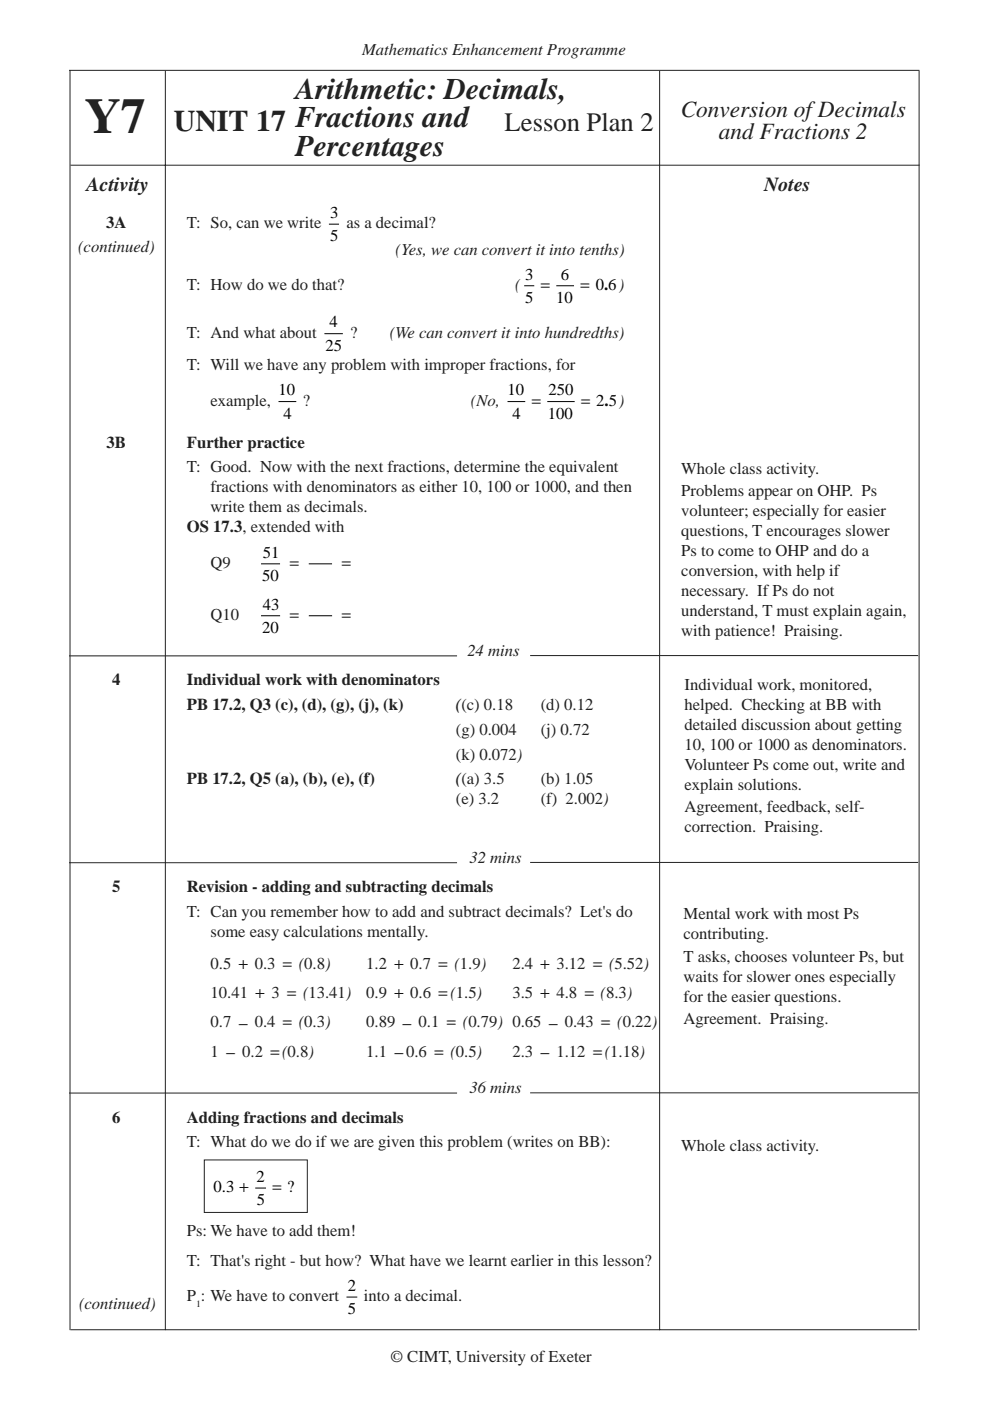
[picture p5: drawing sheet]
<svg xmlns="http://www.w3.org/2000/svg" width="210mm" height="297mm" viewBox="0 0 210 297" stroke-linecap="round" stroke-linejoin="round" font-family="sans-serif">
<defs><g id="words">
<text font-size="10.6" fill="#231f20" x="18" y="28.3">Y7</text>
<g font-size="6.3" fill="#231f20">
<text x="62.7" y="21">Arithmetic: Decimals,</text>
<text x="36.8" y="27.7">UNIT 17 Fractions and</text>
<text x="62.7" y="33">Percentages</text>
</g>
<text font-size="5.6" fill="#231f20" x="107" y="27.7">Lesson Plan 2</text>
<g font-size="4.9" fill="#231f20">
<text x="144.3" y="24.8">Conversion of Decimals</text>
<text x="152.4" y="29.4">and Fractions 2</text>
</g>
<g font-size="4.2" fill="#231f20">
<text x="18.4" y="40.4">Activity</text>
<text x="162" y="40.4">Notes</text>
</g>
<g font-size="3.5" fill="#231f20">
<text x="76.8" y="11.6">Mathematics Enhancement Programme</text>
<text x="16.6" y="53.3">(continued)</text>
<text x="22.5" y="48.4">3A</text>
<text x="39.6" y="48.4">T: So, can we write</text>
<text x="73.4" y="48.4">as a decimal?</text>
<text x="83.9" y="54">(Yes, we can convert it into tenths)</text>
<text x="39.6" y="61.5">T: How do we do that?</text>
<text x="109.2" y="61.5">(</text>
<text x="39.6" y="71.7">T: And what about</text>
<text x="74.3" y="71.7">?</text>
<text x="82.6" y="71.7">(We can convert it into hundredths)</text>
<text x="39.6" y="78.5">T: Will we have any problem with improper fractions, for</text>
<text x="44.6" y="86.1">example,</text>
<text x="64.2" y="86.1">?</text>
<text x="99.9" y="86.1">(No,</text>
<text x="22.6" y="94.9">3B</text>
<text x="39.6" y="94.9">Further practice</text>
<text x="39.6" y="100.1">T: Good. Now with the next fractions, determine the equivalent</text>
<text x="144.4" y="100.5">Whole class activity.</text>
<text x="44.6" y="104.4">fractions with denominators as either 10, 100 or 1000, and then</text>
<text x="144.4" y="105.3">Problems appear on OHP. Ps</text>
<text x="39.6" y="112.8">OS 17.3, extended with</text>
<text x="44.6" y="108.6">write them as decimals.</text>
<text x="144.4" y="109.5">volunteer; especially for easier</text>
<text x="144.4" y="113.7">questions, T encourages slower</text>
<text x="144.4" y="118">Ps to come to OHP and do a</text>
<text x="44.6" y="120.5">Q9</text>
<text x="144.4" y="122.2">conversion, with help if</text>
<text x="44.6" y="131.5">Q10</text>
<text x="144.4" y="126.4">necessary. If Ps do not</text>
<text x="144.4" y="130.7">understand, T must explain again,</text>
<text x="144.4" y="134.9">with patience! Praising.</text>
<text x="99.1" y="139.1">24 mins</text>
<text x="23.8" y="145.3">4</text>
<text x="39.6" y="145.3">Individual work with denominators</text>
<text x="145.1" y="146.3">Individual work, monitored,</text>
<text x="39.6" y="150.6">PB 17.2, Q3 (c), (d), (g), (j), (k)</text>
<text x="96.7" y="150.6">((c) 0.18</text>
<text x="96.7" y="155.8">(g) 0.004</text>
<text x="114.6" y="150.6">(d) 0.12</text>
<text x="114.6" y="155.8">(j) 0.72</text>
<text x="145.1" y="150.6">helped. Checking at BB with</text>
<text x="145.1" y="154.8">detailed discussion about getting</text>
<text x="96.7" y="161">(k) 0.072)</text>
<text x="145.1" y="159">10, 100 or 1000 as denominators.</text>
<text x="39.6" y="166.3">PB 17.2, Q5 (a), (b), (e), (f)</text>
<text x="96.7" y="166.3">((a) 3.5</text>
<text x="114.6" y="166.3">(b) 1.05</text>
<text x="145.1" y="163.3">Volunteer Ps come out, write and</text>
<text x="145.1" y="167.5">explain solutions.</text>
<text x="96.7" y="170.5">(e) 3.2</text>
<text x="114.6" y="170.5">(f) 2.002)</text>
<text x="145.1" y="172.2">Agreement, feedback, self-</text>
<text x="145.1" y="176.5">correction. Praising.</text>
<text x="99.5" y="183">32 mins</text>
<text x="23.8" y="189.2">5</text>
<text x="39.6" y="189.2">Revision - adding and subtracting decimals</text>
<text x="39.6" y="194.4">T: Can you remember how to add and subtract decimals? Let's do</text>
<text x="144.9" y="194.9">Mental work with most Ps</text>
<text x="44.6" y="198.6">some easy calculations mentally.</text>
<text x="144.9" y="199.2">contributing.</text>
<text x="144.9" y="203.9">T asks, chooses volunteer Ps, but</text>
<text x="44.6" y="205.4">0.5 + 0.3 = (0.8)</text>
<text x="77.6" y="205.4">1.2 + 0.7 = (1.9)</text>
<text x="108.6" y="205.4">2.4 + 3.12 = (5.52)</text>
<text x="144.9" y="208.1">waits for slower ones especially</text>
<text x="44.6" y="211.6">10.41 + 3 = (13.41)</text>
<text x="77.6" y="211.6">0.9 + 0.6 =(1.5)</text>
<text x="108.6" y="211.6">3.5 + 4.8 = (8.3)</text>
<text x="144.9" y="212.4">for the easier questions.</text>
<text x="44.6" y="217.8">0.7 − 0.4 = (0.3)</text>
<text x="77.6" y="217.8">0.89 − 0.1 = (0.79) 0.65 − 0.43 = (0.22)</text>
<text x="144.9" y="217.1">Agreement. Praising.</text>
<text x="44.6" y="224.1">1 − 0.2 =(0.8)</text>
<text x="77.6" y="224.1">1.1 −0.6 = (0.5)</text>
<text x="108.6" y="224.1">2.3 − 1.12 =(1.18)</text>
<text x="99.5" y="231.8">36 mins</text>
<text x="23.8" y="238">6</text>
<text x="39.6" y="238">Adding fractions and decimals</text>
<text x="39.6" y="243.3">T: What do we do if we are given this problem (writes on BB):</text>
<text x="144.4" y="244.1">Whole class activity.</text>
<text x="39.6" y="262.1">Ps: We have to add them!</text>
<text x="39.6" y="268.4">T: That's right - but how? What have we learnt earlier in this lesson?</text>
<text x="39.6" y="275.9">P : We have to convert</text>
<text x="77.2" y="275.9">into a decimal.</text>
<text x="16.7" y="277.6">(continued)</text>
<text x="82.8" y="288.8">© CIMT, University of Exeter</text>
</g>
<g font-size="3.5">
<text x="70" y="46.2">3</text>
<text x="70" y="51.1">5</text>
<text x="111.4" y="59.3">3</text>
<text x="118.9" y="59.3">6</text>
<text x="111.4" y="64.2">5</text>
<text x="114.7" y="61.5">=</text>
<text x="117.9" y="64.2">10</text>
<text x="123.1" y="61.5">= 0 6)</text>
<text x="128.1" y="61.5">.</text>
<text x="69.9" y="69.4">4</text>
<text x="69" y="74.4">25</text>
<text x="59" y="83.8">10</text>
<text x="107.6" y="83.8">10</text>
<text x="116.3" y="83.8">250</text>
<text x="60.1" y="88.8">4</text>
<text x="108.6" y="88.8">4</text>
<text x="112.7" y="86.1">=</text>
<text x="116.1" y="88.8">100</text>
<text x="123.2" y="86.1">= 2 5)</text>
<text x="128.2" y="86.1">.</text>
<text x="55.7" y="118.2">51</text>
<text x="55.6" y="123.2">50</text>
<text x="61.5" y="120.5">=</text>
<text x="72.5" y="120.5">=</text>
<text x="55.7" y="129.2">43</text>
<text x="61.5" y="131.5">=</text>
<text x="72.5" y="131.5">=</text>
<text x="55.6" y="134.2">20</text>
<text x="54.4" y="250.6">2</text>
<text x="45.3" y="252.8">0 3 +</text>
<text x="47" y="252.8">.</text>
<text x="54.4" y="255.5">5</text>
<text x="57.8" y="252.8">= ?</text>
<text x="73.7" y="273.7">2</text>
<text x="73.8" y="278.6">5</text>
</g>
<text font-size="2" fill="#231f20" x="41.6" y="277.1">1</text>
</g></defs>
<g fill="none" stroke="#231f20" stroke-width=".21">
<path d="M14.6 14.9h180.4M14.8 15v267M35.1 15v267M139.9 15v267M194.9 15v267M15 35h180M14.6 139.1h82.3M112.4 139h82.3M14.6 182.9h82.3M112.4 182.9h82.3M14.6 231.7h82.3M112.4 231.7h82.3"/>
<path d="M43.3 245.9h21.9v11.2h-21.9zM15 281.9h179.4"/>
</g>
<g fill="none" stroke="#000" stroke-width=".21">
<path d="M69.7 47.5h2.2M68.8 70.7h3.9M111.1 60.6h2.2M117.9 60.6h3.8M59.1 85.1h3.7M107.6 85.1h3.8M116 85.1h5.8M55.3 119.5h4.1M65.5 119.5h4.9M55.3 130.6h4.1M65.5 130.6h4.9M54.1 251.9h2.3"/>
<path d="M73.5 275h2.3"/>
</g>
<use href="#words"/>
</svg>
